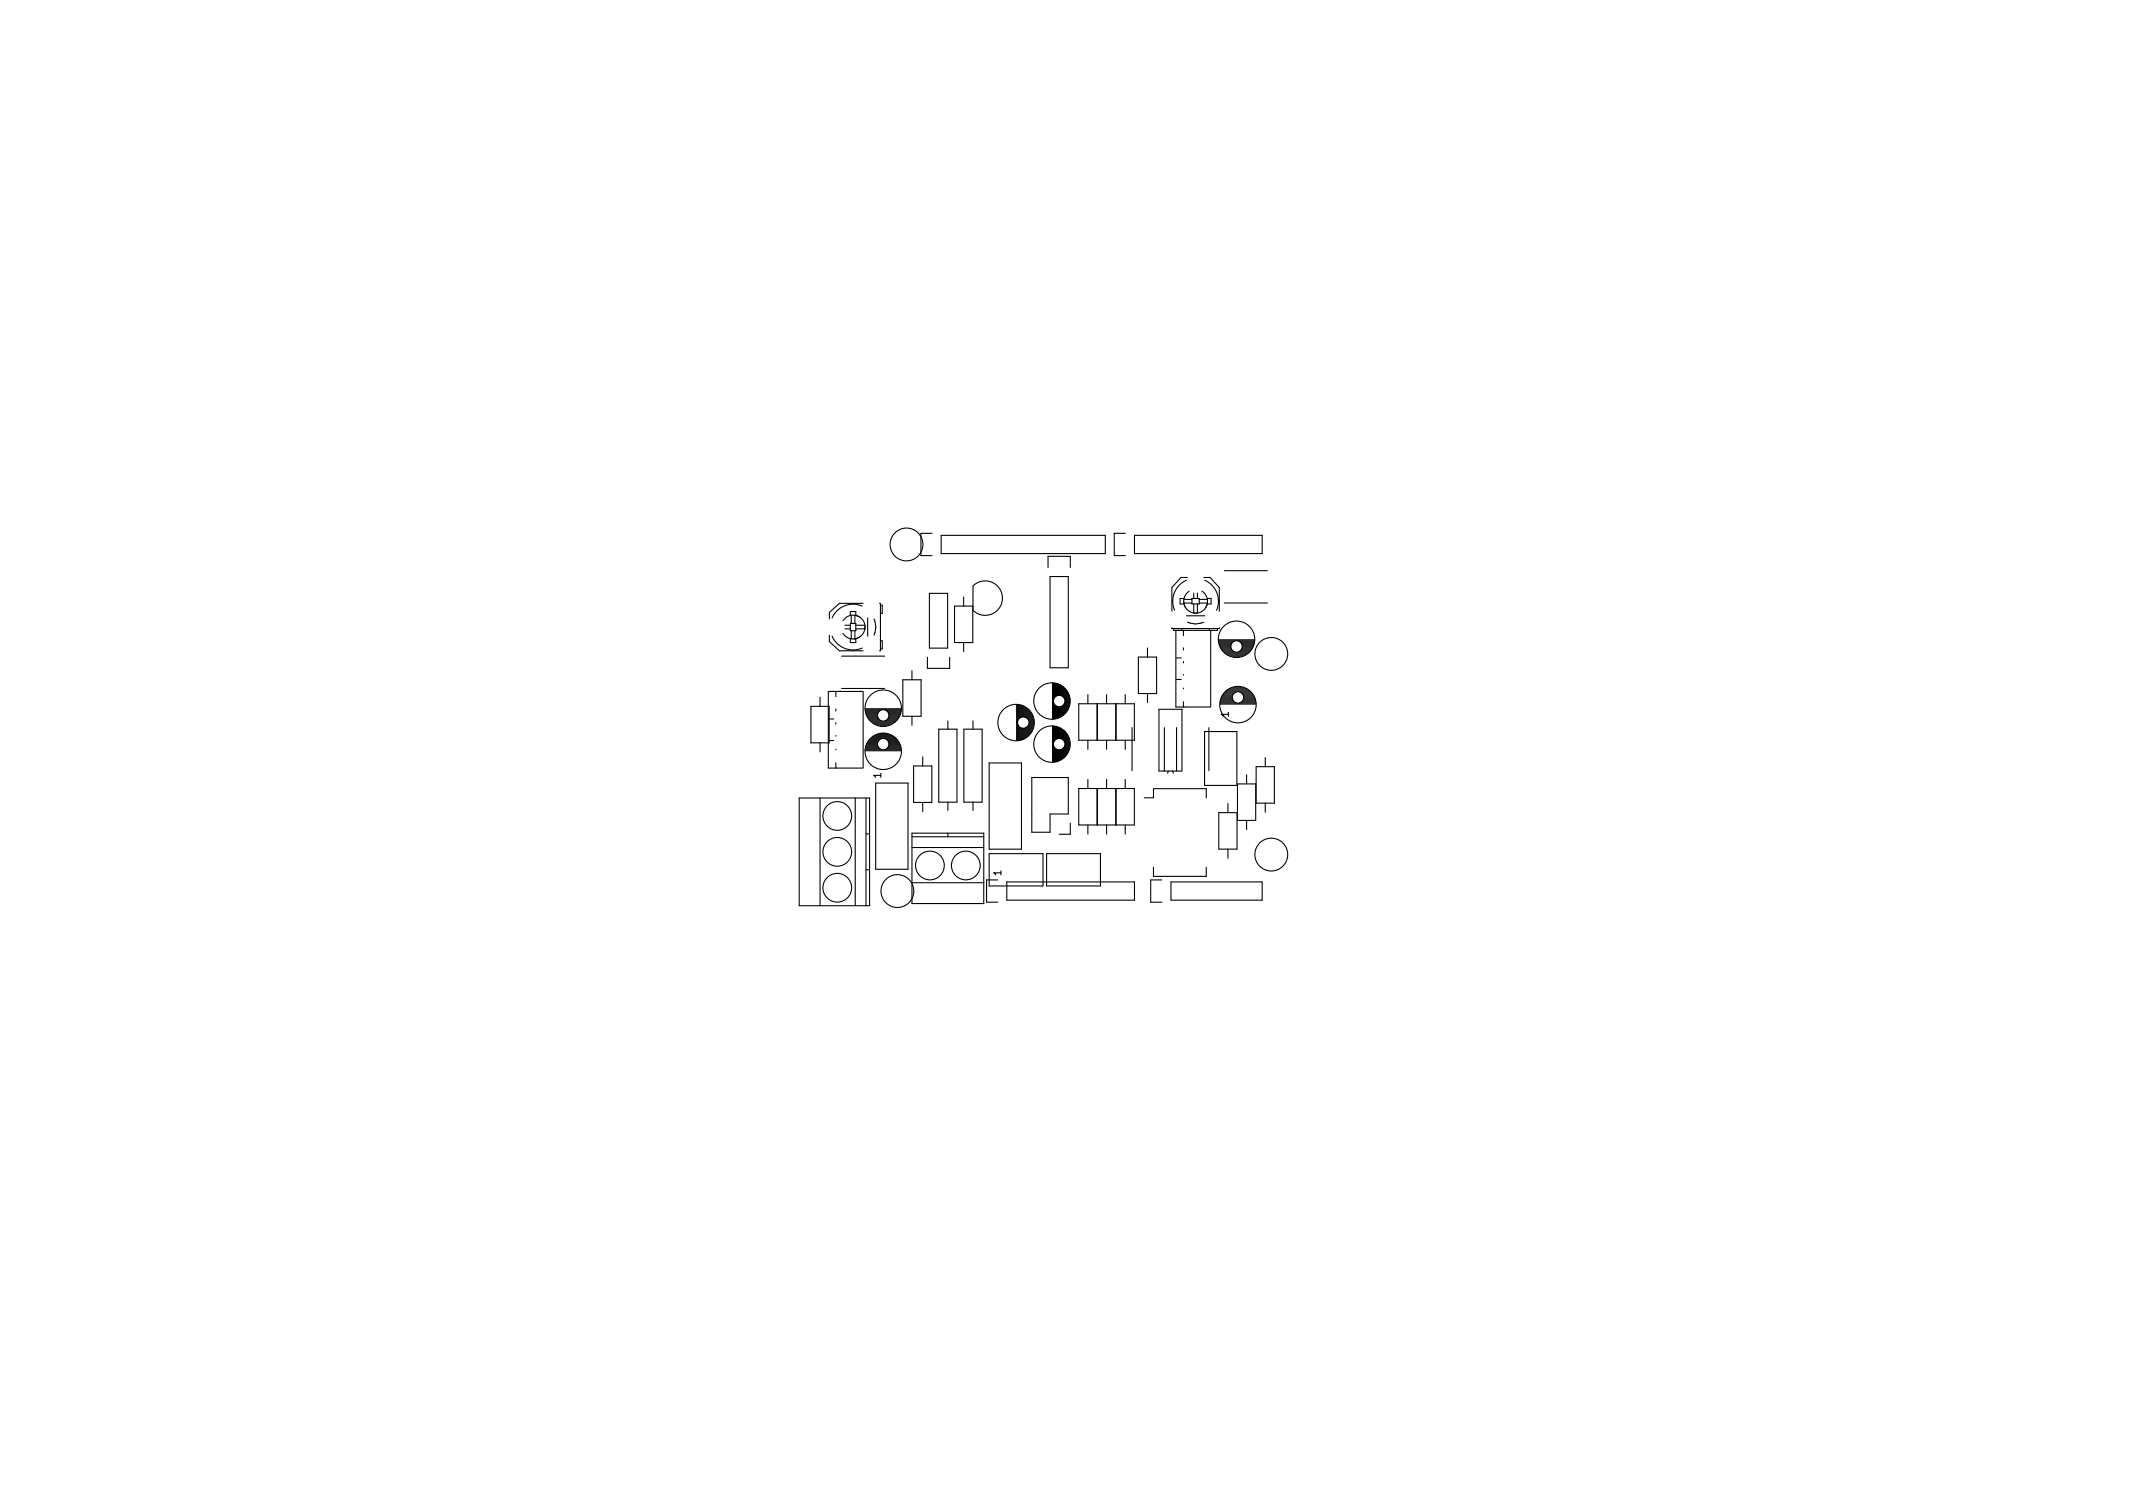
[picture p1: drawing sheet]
<svg xmlns="http://www.w3.org/2000/svg" width="297mm" height="210mm" viewBox="0 0 297 210" stroke-linecap="round" stroke-linejoin="round" font-family="sans-serif">
<defs><g id="words">
<g font-size="1.4">
<text x="171.1" y="99.9" transform="rotate(-90 171.1 99.9)">1</text>
<text x="122.7" y="108.4" transform="rotate(-90 122.7 108.4)">1</text>
<text x="139.4" y="121.9" transform="rotate(-90 139.4 121.9)">1</text>
</g>
</g></defs>
<g fill="none" stroke="#000" stroke-width=".15">
<path d="M129.8 74.3h-1.6v3.1h1.6M131.1 74.5h22.8v2.6h-22.8zM145.9 79v-1.5h3.1v1.5M156.7 74.3h-1.5v3.1h1.5M158 74.5h17.8v2.6h-17.8zM170.5 79.5h6M112.9 98.4h2.6v5h-2.6zM114.2 97.1v1.3M115.5 88.5v.8l1.4 1.3h3.3M115.9 88.6a3.2 3.2 0 0 0 4.2 1.6M116.4 96.3v.7M116.4 98.7v.3"/>
<path d="M117.2 91.4h6M117.2 95.9h6M117.4 88.2a1.66 1.66 0 0 0 2.3 .5M117.7 87.6h.7M117.7 87.1h.7M118.4 85.7v-.5h.8v.5M118.4 86.8h.8v1h-.8zM118.4 89v.5h.8v-.5M118.5 85.7v1.1M118.5 87.8v1.2M119.1 86.8v-1.1a1.67 1.67 0 0 1 1.3 1.9h-1.2M119.1 87.8v1.2"/>
<path d="M119.2 87.1h1.2M119.7 85.9a1.66 1.66 0 0 0-2.3 .5M120.1 84.4a3.2 3.2 0 0 0-4.2 1.6M120.2 96.3h-4.8v10.6h4.8M120.2 84h-3.3l-1.4 1.3v.9M120.2 96.3v10.6M120.4 87.2a1.66 1.66 0 0 1-1.5 1.8M120.5 98.7h5M120.5 98.8h2.3M120.5 99h2M120.5 99.1h1.9M120.6 99.2h1.7"/>
<path d="M120.6 99.4h1.6M120.7 99.5h1.5M120.7 99.7h1.5M120.8 99.8h1.4M120.8 86v2.6M120.9 99.9h1.4M121.7 86.2a2.7 2.7 0 0 1 0 2.3M122.5 84h.1v6.6h-.1M122.6 89.2h.3v1.2h-.3M122.6 84.3h.3v1.1h-.3M123.2 98.8h2.3M123.5 99h2"/>
<path d="M123.6 99.1h1.8M123.7 99.2h1.7M123.7 99.9h1.4M123.8 99.4h1.6M123.8 99.8h1.4M123.8 99.5h1.5M123.8 99.7h1.5M125.7 94.7h2.6v5h-2.6zM127 93.4v1.3M127 99.7v1.3M129.1 91.5v1.6h3.1v-1.6M129.4 82.6h2.6v7.6h-2.6z"/>
<path d="M132.9 84.4h2.6v5.1h-2.6zM134.2 83.1v1.3M134.2 89.5v1.2M135.5 81.6a2.4 2.4 0 0 1 3.4 0 2.4 2.4 0 0 1 0 3.4 2.4 2.4 0 0 1-3.4 0zM141.6 98.1v5M141.7 98.1v2.4M141.9 98.1v2M142 98.2v1.8M142.1 98.2v1.7M142.3 98.2v1.6M142.4 98.3v1.5M142.6 98.3v1.5"/>
<path d="M142.7 98.4v1.4M142.8 98.5v1.4M143 98.6v1.4M143.1 98.7v1.4M143.3 98.8v1.5M143.4 99v3.2M143.5 99.2v2.9M143.7 99.4v2.4M143.8 99.7v1.9M146.2 80.3h2.6v12.7h-2.6zM146.6 95.1v5M146.7 95.1v2.4"/>
<path d="M146.7 97.8v2.3M146.9 95.1v2M146.9 98.1v2M147 95.2v1.8M147 98.2v1.9M147.1 95.2v1.7M147.1 98.3v1.7M147.3 95.2v1.6M147.3 98.4v1.6M147.4 95.3v1.5M147.4 98.4v1.5M147.6 95.3v1.5"/>
<path d="M147.6 98.4v1.5M147.7 95.4v1.4M147.7 98.4v1.4M147.8 95.5v1.4M147.8 98.3v1.4M148 95.6v1.4M148 98.3v1.3M148.1 95.7v1.4M148.1 98.1v1.4M148.3 95.8v1.5M148.3 97.9v1.5M148.4 96v3.2"/>
<path d="M148.5 96.2v2.9M148.7 96.4v2.4M148.8 96.7v1.9M149 97.1v1M150.2 98h2.6v5.1h-2.6zM151.5 96.7v1.3M152.8 98h2.6v5.1h-2.6zM154.1 96.7v1.3M155.4 98h2.6v5.1h-2.6zM156.7 96.7v1.3M158.5 91.5h2.6v5.1h-2.6zM159.8 90.2v1.3"/>
<path d="M159.8 96.6v1.2M161.4 98.8h3.2v8.6h-3.2zM163.2 87.4v.1h6.6v-.1M163.4 87.5v.3h6.1v-.3M163.7 87.8v10.6h4.9M163.8 91.6h.7M163.8 94.6h.7M164.6 87.5v.3M164.8 87.8v.7M164.8 90.2v.3M164.8 92.1v.2M164.8 93.9v.1"/>
<path d="M164.8 95.8v.1M164.8 97.7v.7M164.8 83.8a1.66 1.66 0 0 0 1.8 1.6M164.8 83.3h-.5v.8h.5M164.8 84h1.2M164.8 83.5h1.2M165.2 80.8a3.2 3.2 0 0 0-1.6 4.2M165.2 85.7h2.6M165.4 80.4h-.9l-1.3 1.4v3.3M165.4 86.6a2.7 2.7 0 0 0 2.2 0M165.6 82.3a1.66 1.66 0 0 0-.5 2.3M166 83.3h1v.8h-1z"/>
<path d="M166.2 82.6v.7M166.8 82.6v.7M166.8 84.1v1.3M167 84h1.1a1.67 1.67 0 0 1-1.9 1.4v-1.3M167 83.5h1.1M167.4 82.3a1.66 1.66 0 0 1 .5 2.3M167.6 80.4h.9l1.3 1.4v3.3M167.8 80.8a3.2 3.2 0 0 1 1.6 4.2M168.1 83.3h.6v.8h-.6M168.4 87.5v.3M168.6 87.8v10.6M169.7 89.1h5"/>
<path d="M169.7 89.2h2.3M169.7 89.4h2M169.7 89.5h1.9M169.8 89.6h1.7M169.8 89.8h1.6M169.9 89.9h1.5M169.9 98h5M169.9 97.9h2.3M169.9 97.8h2M169.9 90.1h1.5M169.9 97.6h1.9M170 97.5h1.7"/>
<path d="M170 90.2h1.4M170 97.3h1.6M170.1 97.2h1.5M170.1 90.3h1.4M170.1 97.1h1.5M170.2 90.5h1.4M170.2 96.9h1.4M170.3 96.8h1.4M170.3 90.6h1.4M170.4 96.6h1.4M170.4 90.8h1.5M170.5 96.5h1.4"/>
<path d="M170.5 84h6M170.6 90.9h3.2M170.6 96.4h1.5M170.7 91h2.9M170.8 96.2h3.2M170.9 96.1h3M171 91.2h2.4M171.2 95.9h2.4M171.3 91.3h1.8M171.5 95.8h1.8M171.7 91.5h1M171.9 95.7h1"/>
<path d="M172.4 89.2h2.3M172.5 90.8h1.5M172.6 97.9h2.3M172.7 96.4h1.5M172.7 89.4h2M172.7 90.6h1.4M172.8 89.5h1.8M172.8 90.5h1.4M172.9 97.8h2M172.9 89.6h1.7M172.9 96.5h1.4M172.9 90.3h1.4"/>
<path d="M173 89.8h1.6M173 90.2h1.4M173 89.9h1.5M173 90.1h1.5M173 97.6h1.8M173 96.6h1.4M173.1 97.5h1.7M173.1 96.8h1.4M173.2 97.3h1.6M173.2 96.9h1.4M173.2 97.2h1.5M173.2 97.1h1.5"/>
<path d="M111.3 111.1h9.8v15h-9.8zM114.2 103.4v1.3M114.2 111.1v15M115.4 100.1h.7M115.4 103.1h.7M116.4 100.6v.2M116.4 102.4v.1M116.4 104.3v.1M116.4 106.2v.7M119.1 111.1v15M120.5 104.5h5M120.5 104.4h2.3"/>
<path d="M120.5 104.3h2M120.5 104.1h1.9M120.6 104h1.7M120.6 116.1h.5M120.6 111.1v15M120.6 103.8h1.6M120.7 103.7h1.5M120.7 103.6h1.5M120.8 103.4h1.4M120.9 103.3h1.4M121 103.1h1.4M121 100.1h1.4"/>
<path d="M121.1 100.2h1.4M121.1 103h1.4M121.2 100.4h1.5M121.2 102.9h1.5M121.4 100.5h3.2M121.4 102.7h3.2M121.5 100.6h3M121.5 102.6h3M121.8 100.8h2.4M121.8 102.4h2.4M121.9 109h4.5v12h-4.5zM122.1 100.9h1.8"/>
<path d="M122.1 102.3h1.8M122.5 101.1h1M122.5 102.2h1M123.2 104.4h2.3M123.3 100.4h1.5M123.3 102.9h1.5M123.5 104.3h2M123.5 100.2h1.4M123.5 103h1.4M123.6 104.1h1.8M123.6 103.1h1.4M123.6 100.1h1.4"/>
<path d="M123.7 104h1.7M123.7 103.3h1.4M123.8 103.8h1.6M123.8 103.4h1.4M123.8 103.7h1.5M123.8 103.6h1.5M127 118h10M127 116.5h10M127 116h10v9.8h-10zM127.2 106.7h2.6v5h-2.6zM128.5 105.4v1.3M128.5 111.7v1.3"/>
<path d="M130.7 101.5h2.6v10.2h-2.6zM132 100.4v1.1M132 111.7v1.1M132 116v.5M134.2 101.5h2.6v10.2h-2.6zM135.5 100.4v1.1M135.5 111.7v1.1M137.7 118.9h7.5v4.5h-7.5zM137.7 106.2h4.5v12h-4.5zM141.7 100.8v2.3M141.9 101.1v2M142 101.2v1.9"/>
<path d="M142.1 101.3v1.7M142.3 101.4v1.6M142.4 101.4v1.5M142.6 101.4v1.5M142.7 101.4v1.4M142.8 101.3v1.4M143 101.3v1.3M143.1 101.1v1.4M143.3 100.9v1.5M143.7 108.3h5.1v5h-2.6v2.6h-2.5zM144 100.1v1M145.7 118.9h7.5v4.5h-7.5z"/>
<path d="M146.6 101.1v5M146.7 101.1v2.4M146.7 103.8v2.3M146.9 101.1v2M146.9 104.1v2M147 101.2v1.8M147 104.2v1.9M147.1 101.2v1.7M147.1 104.3v1.7M147.3 101.2v1.6M147.3 104.4v1.6M147.4 101.3v1.5"/>
<path d="M147.4 104.4v1.5M147.6 101.3v1.5M147.6 104.4v1.5M147.7 101.4v1.4M147.7 104.4v1.4M147.8 101.5v1.4M147.8 104.3v1.4M148 101.6v1.4M148 104.3v1.3M148.1 101.7v1.4M148.1 104.1v1.4M148.3 101.8v1.5"/>
<path d="M148.3 103.9v1.5M148.4 102v3.2M148.5 102.2v2.9M148.7 102.4v2.4M148.8 102.7v1.9M149 103.1v1M149 114.6v1.6h-1.5M150.2 109.8h2.6v5.1h-2.6zM151.5 103.1v1.2M151.5 108.5v1.3M151.5 114.9v1.2M152.8 109.8h2.6v5.1h-2.6z"/>
<path d="M154.1 103.1v1.2M154.1 108.5v1.3M154.1 114.9v1.2M155.4 109.8h2.6v5.1h-2.6zM156.7 103.1v1.2M156.7 108.5v1.3M156.7 114.9v1.2M157.6 101.3v6M159.3 111.1h1.3v-1.3h7.4v1.3M162.1 101.3v6M162.7 107.4l-.1 .3M163.3 107.4l.1 .3"/>
<path d="M163.8 101.3v6M167.7 101.9h4.5v7.5h-4.5zM168.3 101.3v6M169.7 113.2h2.6v5h-2.6zM171 111.9v1.3M171 118.2v1.3M172.3 109.2h2.6v5h-2.6zM173.6 107.9v1.3M173.6 114.2v1.3M174.9 106.8h2.6v5h-2.6zM176.2 105.5v1.3M176.2 111.8v1.3"/>
<path d="M120.6 121.1h.5M127 122.9h10M138.9 122.5h-1.5v3.1h1.5M140.2 122.8h17.8v2.5h-17.8zM160.6 120.8v1.2h7.4v-1.2M161.8 122.5h-1.6v3.1h1.6M163.1 122.8h12.7v2.5h-12.7z"/>
<circle cx="126.2" cy="75.8" r="2.29"/>
<circle cx="123" cy="98.6" r="2.54"/>
<circle cx="123" cy="99.6" r=".8"/>
<circle cx="146.5" cy="97.6" r="2.54"/>
<circle cx="147.5" cy="97.6" r=".8"/>
<circle cx="172.2" cy="90" r=".8"/>
<circle cx="172.2" cy="89" r="2.54"/>
<circle cx="172.4" cy="98.1" r="2.54"/>
<circle cx="172.4" cy="97.1" r=".8"/>
<circle cx="177" cy="91.1" r="2.29"/>
<circle cx="116.6" cy="113.6" r="2"/>
<circle cx="116.6" cy="118.6" r="2"/>
<circle cx="123" cy="104.6" r="2.54"/>
<circle cx="123" cy="103.6" r=".8"/>
<circle cx="141.5" cy="100.6" r="2.54"/>
<circle cx="142.5" cy="100.6" r=".8"/>
<circle cx="146.5" cy="103.6" r="2.54"/>
<circle cx="147.5" cy="103.6" r=".8"/>
<circle cx="177" cy="119" r="2.29"/>
<circle cx="116.6" cy="123.6" r="2"/>
<circle cx="125" cy="124.1" r="2.29"/>
<circle cx="129.5" cy="120.5" r="2"/>
<circle cx="134.5" cy="120.5" r="2"/>
</g>
<use href="#words"/>
</svg>
